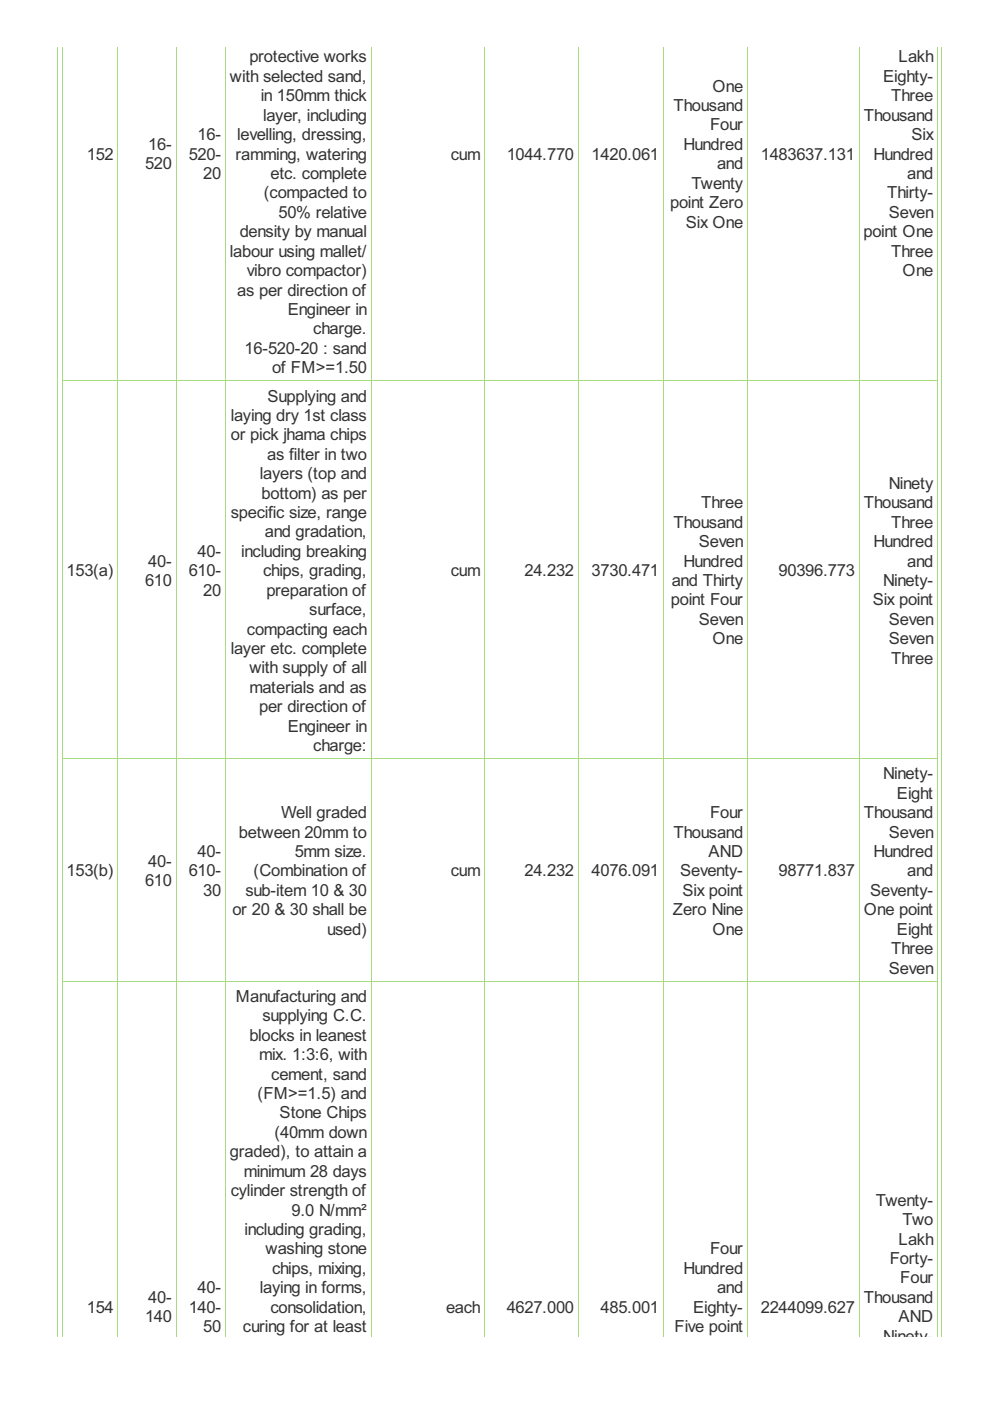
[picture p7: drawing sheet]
<svg xmlns="http://www.w3.org/2000/svg" width="210mm" height="297mm" viewBox="0 0 210 297" stroke-linecap="round" stroke-linejoin="round" font-family="sans-serif">
<defs><g id="words">
<g font-size="3.9" fill="#333">
<text x="48.8" y="17.4">with selected sand,</text>
<text x="52.9" y="13.3">protective works</text>
<text x="187.3" y="17.4">Eighty-</text>
<text x="190.5" y="13.3">Lakh</text>
<text x="55.3" y="21.5">in 150mm thick</text>
<text x="142.8" y="23.5">Thousand</text>
<text x="151.1" y="19.4">One</text>
<text x="189" y="21.5">Three</text>
<text x="41.9" y="29.7">16-</text>
<text x="50.3" y="29.7">levelling, dressing,</text>
<text x="55.8" y="25.6">layer, including</text>
<text x="150.6" y="27.7">Four</text>
<text x="183.1" y="25.6">Thousand</text>
<text x="193.3" y="29.7">Six</text>
<text x="18.4" y="33.8">152</text>
<text x="30.7" y="35.9">520</text>
<text x="31.4" y="31.8">16-</text>
<text x="40" y="33.8">520-</text>
<text x="50" y="33.8">ramming, watering</text>
<text x="95.6" y="33.8">cum</text>
<text x="107.4" y="33.8">1044.770</text>
<text x="125.4" y="33.8">1420.061</text>
<text x="144.9" y="31.8">Hundred</text>
<text x="152" y="35.9">and</text>
<text x="161.3" y="33.8">1483637.131</text>
<text x="185.2" y="33.8">Hundred</text>
<text x="43.1" y="38">20</text>
<text x="57.3" y="38">etc. complete</text>
<text x="146.6" y="40">Twenty</text>
<text x="192.4" y="38">and</text>
<text x="56" y="42.1">(compacted to</text>
<text x="59.1" y="46.2">50% relative</text>
<text x="142.1" y="44.1">point Zero</text>
<text x="188.1" y="42.1">Thirty-</text>
<text x="188.5" y="46.2">Seven</text>
<text x="50.8" y="50.3">density by manual</text>
<text x="145.4" y="48.2">Six One</text>
<text x="183.1" y="50.3">point One</text>
<text x="48.8" y="54.4">labour using mallet/</text>
<text x="52.4" y="58.5">vibro compactor)</text>
<text x="189" y="54.4">Three</text>
<text x="191.4" y="58.5">One</text>
<text x="50.3" y="62.7">as per direction of</text>
<text x="61" y="66.8">Engineer in</text>
<text x="66.4" y="70.9">charge.</text>
<text x="51.8" y="75">16-520-20 : sand</text>
<text x="57.7" y="79.1">of FM&gt;=1.50</text>
<text x="48.9" y="89.2">laying dry 1st class</text>
<text x="56.7" y="85.1">Supplying and</text>
<text x="48.9" y="93.4">or pick jhama chips</text>
<text x="55.1" y="101.6">layers (top and</text>
<text x="56.7" y="97.5">as filter in two</text>
<text x="55.5" y="105.7">bottom) as per</text>
<text x="148.7" y="107.8">Three</text>
<text x="183.1" y="107.8">Thousand</text>
<text x="188.5" y="103.7">Ninety</text>
<text x="48.9" y="109.8">specific size, range</text>
<text x="56.1" y="114">and gradation,</text>
<text x="142.8" y="111.9">Thousand</text>
<text x="189" y="111.9">Three</text>
<text x="41.9" y="118.1">40-</text>
<text x="51.2" y="118.1">including breaking</text>
<text x="148.2" y="116">Seven</text>
<text x="185.2" y="116">Hundred</text>
<text x="14.1" y="122.2">153(a)</text>
<text x="30.7" y="124.2">610</text>
<text x="31.4" y="120.1">40-</text>
<text x="40" y="122.2">610-</text>
<text x="55.8" y="122.2">chips, grading,</text>
<text x="95.6" y="122.2">cum</text>
<text x="111.2" y="122.2">24.232</text>
<text x="125.4" y="122.2">3730.471</text>
<text x="142.4" y="124.2">and Thirty</text>
<text x="144.9" y="120.1">Hundred</text>
<text x="165.1" y="122.2">90396.773</text>
<text x="187.3" y="124.2">Ninety-</text>
<text x="192.4" y="120.1">and</text>
<text x="43.1" y="126.3">20</text>
<text x="56.5" y="126.3">preparation of</text>
<text x="65.6" y="130.4">surface,</text>
<text x="142.3" y="128.4">point Four</text>
<text x="185" y="128.4">Six point</text>
<text x="52.4" y="134.5">compacting each</text>
<text x="148.2" y="132.5">Seven</text>
<text x="151.1" y="136.6">One</text>
<text x="188.5" y="132.5">Seven</text>
<text x="188.5" y="136.6">Seven</text>
<text x="48.9" y="138.7">layer etc. complete</text>
<text x="52.9" y="142.8">with supply of all</text>
<text x="189" y="140.7">Three</text>
<text x="52.9" y="146.9">materials and as</text>
<text x="54.9" y="151">per direction of</text>
<text x="61" y="155.1">Engineer in</text>
<text x="66.4" y="159.2">charge:</text>
<text x="187.3" y="165.2">Ninety-</text>
<text x="59.6" y="173.5">Well graded</text>
<text x="150.6" y="173.5">Four</text>
<text x="183.1" y="173.5">Thousand</text>
<text x="190.2" y="169.4">Eight</text>
<text x="50.6" y="177.6">between 20mm to</text>
<text x="142.8" y="177.6">Thousand</text>
<text x="188.5" y="177.6">Seven</text>
<text x="14.1" y="185.8">153(b)</text>
<text x="31.4" y="183.8">40-</text>
<text x="40" y="185.8">610-</text>
<text x="41.9" y="181.7">40-</text>
<text x="53.7" y="185.8">(Combination of</text>
<text x="62.5" y="181.7">5mm size.</text>
<text x="95.6" y="185.8">cum</text>
<text x="111.2" y="185.8">24.232</text>
<text x="125.4" y="185.8">4076.091</text>
<text x="144.2" y="185.8">Seventy-</text>
<text x="150.2" y="181.7">AND</text>
<text x="165.1" y="185.8">98771.837</text>
<text x="185.2" y="181.7">Hundred</text>
<text x="192.4" y="185.8">and</text>
<text x="30.7" y="187.9">610</text>
<text x="43.1" y="189.9">30</text>
<text x="52" y="189.9">sub-item 10 &amp; 30</text>
<text x="144.7" y="189.9">Six point</text>
<text x="184.5" y="189.9">Seventy-</text>
<text x="49.3" y="194.1">or 20 &amp; 30 shall be</text>
<text x="142.7" y="194.1">Zero Nine</text>
<text x="183.1" y="194.1">One point</text>
<text x="69.3" y="198.2">used)</text>
<text x="151.1" y="198.2">One</text>
<text x="189" y="202.3">Three</text>
<text x="190.2" y="198.2">Eight</text>
<text x="188.5" y="206.4">Seven</text>
<text x="50" y="212.4">Manufacturing and</text>
<text x="52.9" y="220.7">blocks in leanest</text>
<text x="55.6" y="216.5">supplying C.C.</text>
<text x="54.9" y="224.8">mix. 1:3:6, with</text>
<text x="54.6" y="233">(FM&gt;=1.5) and</text>
<text x="57.5" y="228.9">cement, sand</text>
<text x="59.3" y="237.1">Stone Chips</text>
<text x="48.8" y="245.4">graded), to attain a</text>
<text x="58.2" y="241.2">(40mm down</text>
<text x="51.7" y="249.5">minimum 28 days</text>
<text x="48.9" y="253.6">cylinder strength of</text>
<text x="61.8" y="257.7">9.0 N/mm²</text>
<text x="185.7" y="255.7">Twenty-</text>
<text x="51.8" y="261.8">including grading,</text>
<text x="190.5" y="263.9">Lakh</text>
<text x="191.4" y="259.8">Two</text>
<text x="56.3" y="265.9">washing stone</text>
<text x="150.6" y="265.9">Four</text>
<text x="188.6" y="268">Forty-</text>
<text x="41.9" y="274.2">40-</text>
<text x="55.1" y="274.2">laying in forms,</text>
<text x="57.7" y="270.1">chips, mixing,</text>
<text x="144.9" y="270.1">Hundred</text>
<text x="152" y="274.2">and</text>
<text x="190.9" y="272.1">Four</text>
<text x="18.4" y="278.3">154</text>
<text x="30.7" y="280.4">140</text>
<text x="31.4" y="276.2">40-</text>
<text x="40" y="278.3">140-</text>
<text x="57.3" y="278.3">consolidation,</text>
<text x="94.6" y="278.3">each</text>
<text x="107.4" y="278.3">4627.000</text>
<text x="127.3" y="278.3">485.001</text>
<text x="146.9" y="278.3">Eighty-</text>
<text x="161.3" y="278.3">2244099.627</text>
<text x="183.1" y="276.2">Thousand</text>
<text x="190.5" y="280.4">AND</text>
<text x="43.1" y="282.4">50</text>
<text x="51.5" y="282.4">curing for at least</text>
<text x="143" y="282.4">Five point</text>
<text x="187.3" y="284.5">Ninety-</text>
</g>
</g></defs>
<g fill="none" stroke="#a8da7f" stroke-width=".21">
<path d="M12.1 9.9v273.4M13.2 9.9v273.4M25 9.9v273.4M37.4 9.9v273.4M47.8 9.9v273.4M78.7 9.9v273.4M102.7 9.9v273.4M122.6 9.9v273.4M140.6 9.9v273.4M158.5 9.9v273.4M182.1 9.9v273.4M198.8 9.9v273.4"/>
<path d="M199.6 9.9v273.4M13.1 80.8h185.8M13.1 160.9h185.8M13.1 208h185.8"/>
</g>
<use href="#words"/>
</svg>
